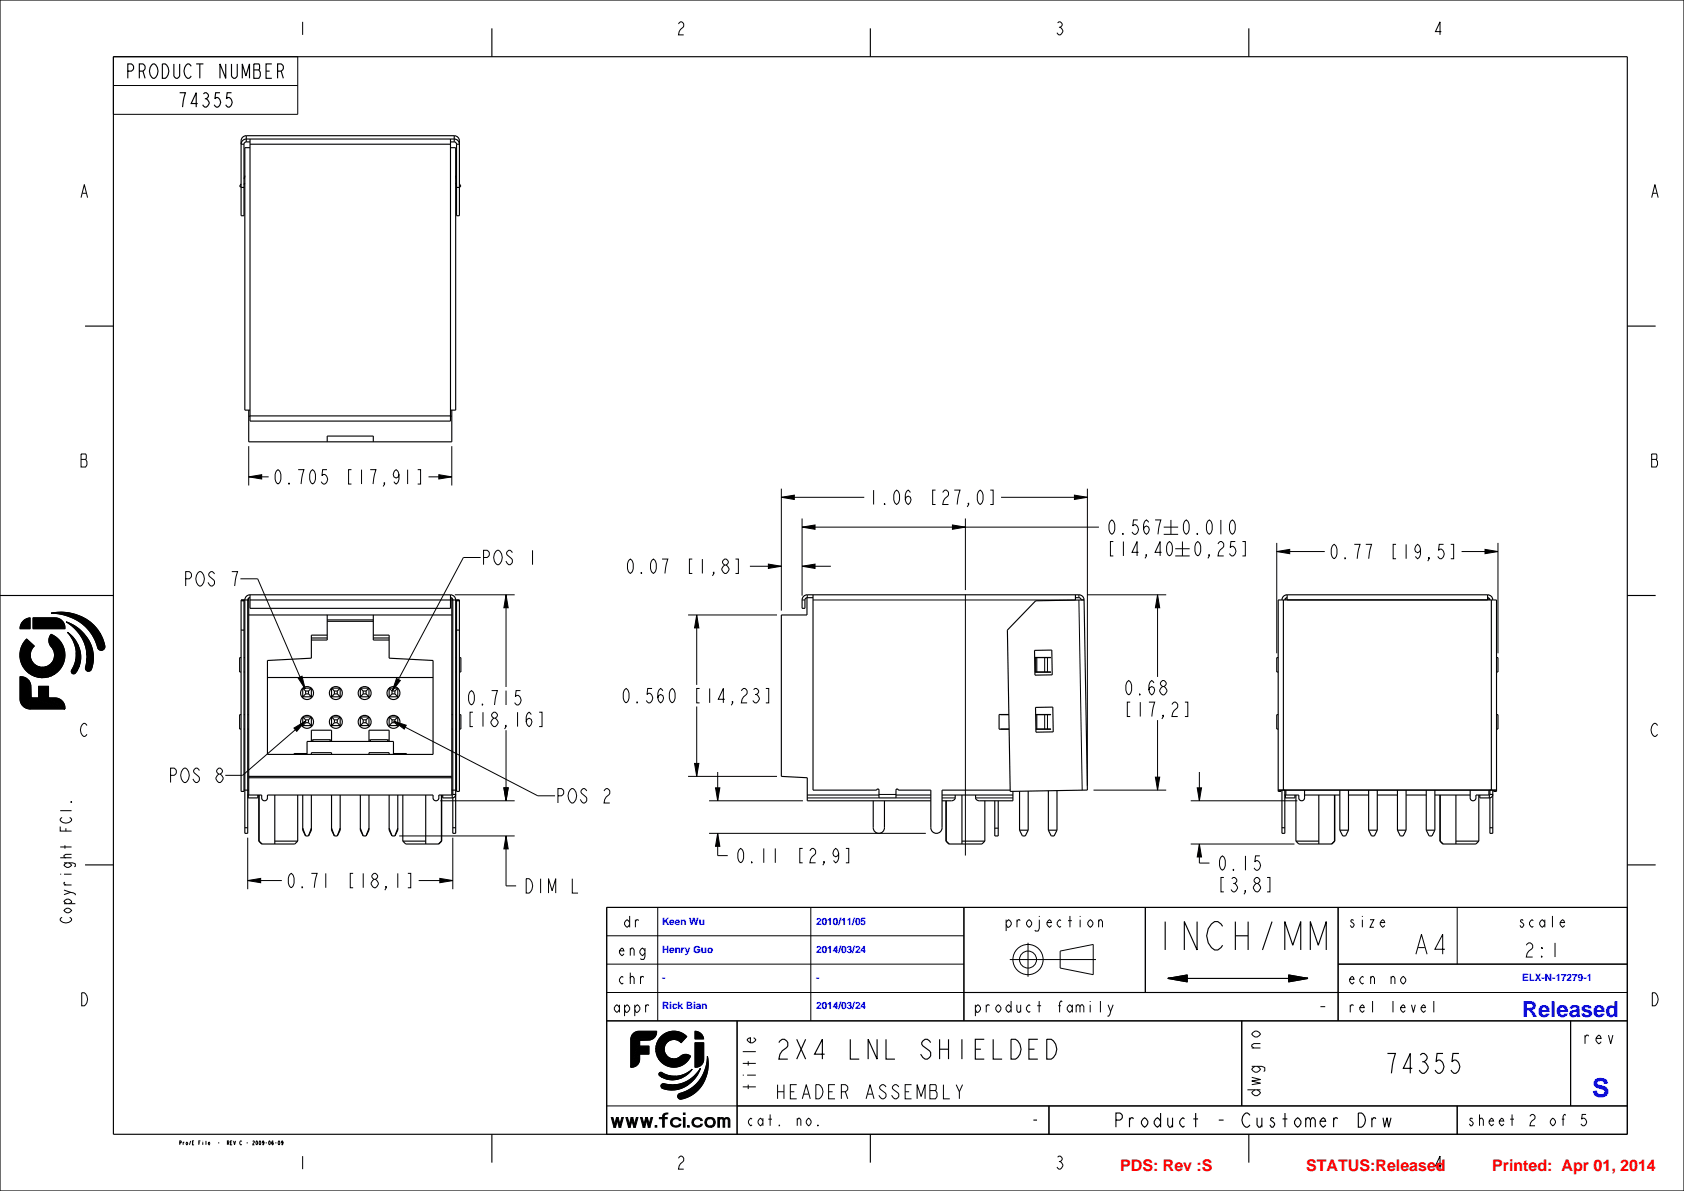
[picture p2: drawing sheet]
<svg xmlns="http://www.w3.org/2000/svg" width="297mm" height="210mm" viewBox="0 0 297 210" stroke-linecap="round" stroke-linejoin="round" font-family="sans-serif">
<defs><g id="words">
<text font-size="4.6" fill="#00f" x="280.8" y="193.4">S</text>
<text font-size="3.9" fill="#00f" x="268.5" y="179.3">Released</text>
<g font-size="2.8" fill="#f00">
<text x="197.6" y="206.5">PDS: Rev :S</text>
<text x="230.4" y="206.5">STATUS:Released</text>
<text x="263.2" y="206.5">Printed: Apr 01, 2014</text>
</g>
<g font-size="1.8" fill="#00f">
<text x="116.8" y="163.1">Keen Wu</text>
<text x="143.9" y="163.1">2010/11/05</text>
<text x="116.8" y="173">-</text>
<text x="116.8" y="168">Henry Guo</text>
<text x="143.9" y="173">-</text>
<text x="143.9" y="168">2014/03/24</text>
<text x="268.5" y="173">ELX-N-17279-1</text>
<text x="116.8" y="177.9">Rick Bian</text>
<text x="143.9" y="177.9">2014/03/24</text>
</g>
</g></defs>
<g fill="none" stroke="#000" stroke-width=".18">
<path d="M20 10h32.5v10.2h-32.5zM20 15.1h32.5M53.4 3.9v2.3M119.7 4.2l.3-.3h.2l.4 .3a.89 .89 0 0 1-.6 1l-.3 1h.9M186.5 4l.3-.1a.53 .53 0 0 1 .5 .5l-.3 .4a.69 .69 0 0 1 .4 .8 .69 .69 0 0 1-.6 .6l-.4-.4M186.8 4.8h.2M254.2 5.6h-1l.8-1.7v2.3M14.3 34.8l.6-2.3 .5 2.3M14.5 34.1h.7M291.3 34.8l.6-2.3 .5 2.3M291.5 34.1h.7M43.9 78.7v6.9"/>
<path d="M79.7 78.7v6.9M14.3 80h.8l.1 .2-.1 .8 .2 .4v.6l-.2 .3h-.8zM14.3 81h.8M43.9 84.1l2.3-.4v.8zM43.9 84.1h3.5M48.8 83l.2-.2a1.72 1.72 0 0 1 0 2.6 1.8 1.8 0 0 1-.2-2.4zM50.9 85.1l.2 .3h-.2zM52.6 82.8h1l-.5 2.6M54.9 83l.2-.2a1.72 1.72 0 0 1 0 2.6 1.8 1.8 0 0 1-.2-2.4zM57.7 82.8h-.8l-.1 1.1 .2-.2a.85 .85 0 0 1 .8 .8 .85 .85 0 0 1-.8 .9l-.3-.5M62 82.8h-.5v2.6h.5M63.8 82.8v2.6"/>
<path d="M65.3 82.8h1l-.5 2.6M67.8 85.4l-.1-.3h.1v.3l-.2 .4M70.4 83.7l-.2 .4-.3 .2-.4-.2a.99 .99 0 0 1 .4-1.3 1.72 1.72 0 0 1 0 2.6l-.4-.5M71.9 82.8v2.6M73.7 82.8h.5v2.6h-.5M75.6 84.1h4.1M77.4 83.7l2.3 .4-2.3 .4zM110.9 98.8l.3-.2a1.72 1.72 0 0 1 0 2.5 1.8 1.8 0 0 1-.3-2.3zM115 98.8l.2-.2a1.72 1.72 0 0 1 0 2.5 1.8 1.8 0 0 1-.2-2.3zM116.8 98.6h1l-.5 2.5M122.1 98.6h-.5v2.5h.5M123.9 98.6v2.5"/>
<path d="M127.6 99.8l.2-.2a.74 .74 0 0 1 .8 .8 .74 .74 0 0 1-.8 .7l-.2-.2a.66 .66 0 0 1 0-1.1zM127.8 99.6l-.4-.4a.58 .58 0 0 1 .7-.6l.3 .4-.1 .4-.2 .2M129.7 98.6h.5v2.5h-.5M132.3 99.8h5.5M135.5 99.5l2.3 .3-2.3 .4zM137.8 87.7l2.3-.4v.8zM137.8 86.2v21.5M137.8 87.7h14.6M141.5 99.8l2.2-.3v.7zM141.5 92.9l2.2-.3v.7zM141.5 92.9h52.3M141.5 91.4v13.6"/>
<path d="M141.5 99.8h5M154.1 86.4v2.6M156 88.7l.1 .3h-.1zM157.9 86.6l.2-.2a1.72 1.72 0 0 1 0 2.6 1.8 1.8 0 0 1-.2-2.4zM160.6 86.8l-.4-.4a1.72 1.72 0 0 0 0 2.6 .99 .99 0 0 0 .4-1.3l-.4-.2-.4 .2-.1 .4M165 86.4h-.5v2.6h.5M166.3 86.8l.3-.4h.3l.4 .4a.98 .98 0 0 1-.7 1.1l-.2 .4-.1 .7h1M168 92.6l2.3 .3-2.3 .4zM168.3 86.4h1l-.5 2.6M170.3 91.4v12.6M170.8 89l-.1-.3h.1v.3l-.2 .4M172.6 86.6l.3-.2a1.72 1.72 0 0 1 0 2.6 1.8 1.8 0 0 1-.3-2.4z"/>
<path d="M174.6 86.4h.6v2.6h-.6M176.6 87.7h15.2M189.5 87.3l2.3 .4-2.3 .4zM191.8 86.2v52.3M195.8 91.9l.3-.2a1.72 1.72 0 0 1 0 2.5 1.8 1.8 0 0 1-.3-2.3zM196.4 95.5h-.6v2.5h.6M198 94l.1 .2h-.1zM198.1 95.5v2.5M200.7 91.7h-.8l-.1 1 .2-.2a.85 .85 0 0 1 .8 .9 .85 .85 0 0 1-.8 .8l-.3-.4M200.8 97.4h-1.1l.8-1.9v2.5M202.2 98l-.1-.2h.1v.2l-.3 .4M202.6 92.1l-.4-.4a1.72 1.72 0 0 0 0 2.5 .99 .99 0 0 0 .4-1.3l-.4-.2-.4 .2-.1 .5"/>
<path d="M203.7 91.7h1l-.5 2.5M204.9 97.4h-1.2l.9-1.9v2.5M205.2 92.9h2.6M205.2 94.2h2.6M206 95.7l.3-.2a1.72 1.72 0 0 1 0 2.5 1.8 1.8 0 0 1-.3-2.3zM206.5 91.7v2.5M207.3 96.8h2.5M207.3 98h2.5M208.5 95.5v2.5M209 91.9l.2-.2a1.72 1.72 0 0 1 0 2.5 1.8 1.8 0 0 1-.2-2.3zM211 95.7l.3-.2a1.72 1.72 0 0 1 0 2.5 1.8 1.8 0 0 1-.3-2.3zM211.1 94l.2 .2h-.2z"/>
<path d="M213 91.9l.3-.2a1.72 1.72 0 0 1 0 2.5 1.8 1.8 0 0 1-.3-2.3zM213.3 98l-.1-.2h.1v.2l-.3 .4M214.8 95.9l.4-.4h.2l.4 .4a.98 .98 0 0 1-.6 1.1l-.3 .4-.1 .6h1M215.3 91.7v2.5M217.1 91.9l.2-.2a1.72 1.72 0 0 1 0 2.5 1.8 1.8 0 0 1-.2-2.3zM217.9 95.5h-.8l-.1 1 .2-.2a.85 .85 0 0 1 .8 .9 .85 .85 0 0 1-.8 .8l-.4-.4M219.1 95.5h.5v2.5h-.5M225.2 97.2l2.3-.3v.7zM225.2 95.7v19.5M225.2 97.2h8.4M235 96.2l.3-.2a1.72 1.72 0 0 1 0 2.5 1.8 1.8 0 0 1-.3-2.3zM237.2 98.3l.1 .2h-.1z"/>
<path d="M238.8 96h1.1l-.5 2.5M240.9 96h1l-.5 2.5M246.2 96h-.5v2.5h.5M248 96v2.5M250.5 96.8l-.1 .4-.4 .3-.4-.3a.99 .99 0 0 1 .4-1.2 1.72 1.72 0 0 1 0 2.5l-.4-.4M252.1 98.5l-.2-.2h.2v.2l-.3 .4M254.6 96h-.8l-.1 1 .3-.2a.85 .85 0 0 1 .7 .9 .85 .85 0 0 1-.7 .8l-.4-.4M255.9 96h.5v2.5h-.5M257.8 97.2h6.4M261.9 96.9l2.3 .3-2.3 .4zM264.2 95.7v19.5M291.3 80h.8l.1 .2-.1 .8 .2 .4v.6l-.2 .3h-.8z"/>
<path d="M291.3 81h.8M3.5 119.3a1.77 1.77 0 0 1 1.6 .7l.2 5a1.76 1.76 0 0 1-1.8-1.8zM3.5 119.3a1.76 1.76 0 0 1 1.9 1.8v2h1.4v-2.1h1.8v2.1a2.42 2.42 0 0 1 2.6 .8l.3 1.1h-6.2a1.76 1.76 0 0 1-1.8-1.8zM4 109.6l.8-.6 .5-.1v2h-1.8l.1-.5zM4.1 109.5l.6-.4 .6-.2v2h-1.8a1.91 1.91 0 0 1 .6-1.4zM4.7 112.7l1.3 1.2-.3 .5-.3 .8-.2 3.6a4 4 0 0 1-.5-6.1zM4.7 112.7l1.3 1.2a2.14 2.14 0 0 0-.1 3.1 2.14 2.14 0 0 0 3 .1 2.14 2.14 0 0 0 .2-3 1.66 1.66 0 0 1-.1-2.3 4 4 0 0 1 1.9 5.7 4 4 0 0 1-5.9 1.1 4 4 0 0 1-.3-5.9zM5.3 115.6v3.2M5.3 115.6l-.1 3.2zM5.4 115.9l.3 .8 .5 2.6-1-.5zM5.7 116.7l.7 .6 .4 2.1-.6-.1zM5.8 108.9h3.9a1.75 1.75 0 0 1 1.8 2h-5.7z"/>
<path d="M6.4 117.3l.5 .3 .5 1.9-.6-.1zM6.9 117.6l.6 .1 .4 1.8h-.5zM7.5 117.7l.6-.1 .4 1.7-.6 .2zM8.1 117.6l.6-.3 .4 1.9-.6 .1zM8.7 117.3l.4-.4 .5 2-.5 .3zM9 108.1a8.2 8.2 0 0 1 8.6 3.5l.3 3.1-.5-.2a8.4 8.4 0 0 0-8.4-6.4zM9 108.1a7.9 7.9 0 0 1 9.5 5.8 .65 .65 0 0 1-.5 .8 .65 .65 0 0 1-.8-.5 8.3 8.3 0 0 0-8.2-6.1zM9 111.8a4 4 0 0 1 .6 7.1v-3.1a3.7 3.7 0 0 0-.9-2.3 1.66 1.66 0 0 1 .3-1.7zM9.6 115.8v3.1l-.5-2zM11.7 109.7a7.2 7.2 0 0 1 3.7 2.8l-.1 3a7.3 7.3 0 0 0-3.6-5.8zM11.7 109.7a6.9 6.9 0 0 1 4.6 7.5l-.2 .8a.55 .55 0 0 1-.7 .3 .55 .55 0 0 1-.3-.6 7.1 7.1 0 0 0-3.4-8zM11.9 111.5a5.4 5.4 0 0 1 1.8 2.2l.2 3.9-.4 .7v-3.3a5.8 5.8 0 0 0-1.6-3.5z"/>
<path d="M11.9 111.5a5 5 0 0 1 1.2 7.3 .42 .42 0 0 1-.4-.1 .42 .42 0 0 1-.1-.5 5.5 5.5 0 0 0-.7-6.7zM13.4 116.3l.1 2-.2 .4a.42 .42 0 0 1-.6 0 .42 .42 0 0 1-.1-.5l.6-1.1zM13.5 115v3.3l-.1-2zM13.7 113.7a4.8 4.8 0 0 1 .2 3.9zM15.3 116.1l.1 2.2-.3-.2v-.3zM15.4 112.5a5.6 5.6 0 0 1 .6 5.7l-.6 .1zM17.6 111.6l.6 1.2 .3 1.1-.1 .5-.5 .3zM80.2 104.9h10.6M89.2 104.9l.4 2.3h-.7zM89.2 104.9v16.2M113.1 100.9l.1 .2h-.1zM121.4 108.4h15.6"/>
<path d="M122.9 108.4l.4 2.3h-.8zM122.9 108.4v12.4M125.9 101.1l-.1-.2h.1v.2l-.2 .4M141.5 105.8h.5M142.4 104.9v.5M143.4 105.8h46.3M170.3 104.8v46.1M184.2 116v2.5M184.7 116v2.5M190.3 104.9v.5M190.3 105.8l.6 33.5M191.2 105.8h-.5"/>
<path d="M191.7 104.9h14M204.2 104.9l.3 2.3h-.7zM204.2 104.9v14.5M5.1 120l.3 .5v2.6l6.1 1.9h-6.2zM5.4 120.5v2.6zM6.8 121h1.8v2.1l2.9 1.9-6.1-1.9h1.4zM8.6 123.1h1.1a1.77 1.77 0 0 1 1.8 1.9zM15.3 127.9l-.3-.4a1.2 1.2 0 0 0-.6 2l.4 .3h.2l.3-.3M82.9 122l.3-.2a1.72 1.72 0 0 1 0 2.5 1.8 1.8 0 0 1-.3-2.3zM83.4 125.6h-.5v2.5h.5M85.1 124.1l.1 .2h-.1zM85.2 125.6v2.5"/>
<path d="M86.7 121.8h1l-.5 2.5M86.8 126.8l.3-.2a.74 .74 0 0 1 .8 .8 .74 .74 0 0 1-.8 .7l-.3-.2a.66 .66 0 0 1 0-1.1zM87.1 126.6l-.4-.4a.58 .58 0 0 1 .6-.6l.4 .4v.2l-.4 .4M88.9 138.9h.7l-.4 2.3zM89.2 128.1l-.1-.2h.1v.2l-.2 .4M89.2 121.8v2.5M89.2 128.8v12.4M91.3 125.6v2.5M91.8 121.8h-.8l-.1 1 .3-.2a.85 .85 0 0 1 .7 .9 .85 .85 0 0 1-.7 .8l-.4-.4M93.7 126l-.4-.4a1.72 1.72 0 0 0 0 2.5 .99 .99 0 0 0 .4-1.3l-.4-.2-.4 .2-.1 .5M95.1 125.6h.5v2.5h-.5M110.2 121.6l.2-.2a1.72 1.72 0 0 1 0 2.5 1.8 1.8 0 0 1-.2-2.3z"/>
<path d="M112.3 123.7l.2 .2h-.2zM115 121.4h-.8l-.1 1.1 .3-.3a.85 .85 0 0 1 .7 .9 .85 .85 0 0 1-.7 .8l-.4-.4M116.9 121.8l-.4-.4a1.72 1.72 0 0 0 0 2.5 .99 .99 0 0 0 .4-1.2l-.4-.2-.4 .2-.1 .4M118.3 121.6l.3-.2a1.72 1.72 0 0 1 0 2.5 1.8 1.8 0 0 1-.3-2.3zM121.4 136.9h15.6M122.5 134.6h.8l-.4 2.3zM122.9 124.6v12.3M123.4 121.4h-.5v2.5h.5M125.2 121.4v2.5M126.2 138.9h.8l-.4 2.3zM126.6 136.1v5.1M127.8 123.3h-1.1l.9-1.9v2.5"/>
<path d="M129.2 123.9l-.1-.2h.1v.2l-.2 .5M130.7 121.8l.4-.4h.3l.4 .4a.98 .98 0 0 1-.7 1.1l-.2 .4-.2 .6h1.1M132.9 121.6l.3-.2a.58 .58 0 0 1 .6 .6l-.4 .5a.76 .76 0 0 1 .5 .8 .76 .76 0 0 1-.7 .6l-.4-.4M133.2 122.5h.2M135.1 121.4h.5v2.5h-.5M184.2 126v2.5M184.7 126v2.5M192.9 139.3h12.8M198.8 120.2l.3-.2a1.72 1.72 0 0 1 0 2.5 1.8 1.8 0 0 1-.3-2.3zM199.3 123.8h-.5v2.5h.5M201 122.3l.1 .2h-.1zM201.1 123.8v2.5"/>
<path d="M202.6 123.8h1l-.5 2.5M203.5 120.4l-.4-.4a1.72 1.72 0 0 0 0 2.5 .99 .99 0 0 0 .4-1.2l-.4-.3-.3 .3-.2 .4M203.8 137h.7l-.3 2.3zM204.2 127v12.3M204.8 121.3l.2-.3a.74 .74 0 0 1 .8 .8 .74 .74 0 0 1-.8 .7l-.2-.2a.66 .66 0 0 1 0-1zM205 121l-.3-.4a.58 .58 0 0 1 .6-.6l.4 .4v.2l-.4 .4M205.2 126.3l-.2-.2h.2v.2l-.3 .5M206.7 124.2l.4-.4h.2l.4 .4a.98 .98 0 0 1-.6 1.1l-.3 .4-.1 .6h1M209 123.8h.5v2.5h-.5M211.1 138.9h.8l-.4 2.3zM211.5 136.1v5.1M292.3 127.9l-.3-.4a1.2 1.2 0 0 0-.6 2l.4 .3h.2l.3-.3"/>
<path d="M10.6 145.7v.8h2M10.6 154.1h.2M10.6 151.2h2M10.6 149.3h2M10.6 142.9h2M11 144.1l-.4 .3a1.06 1.06 0 0 0 1 .7 1.06 1.06 0 0 0 1-.7l-.3-.3M11.3 157.7l1.2-.4 .5 .1 .3 .2v.2M11.3 152.1l1.8 .1 .2 .1v.4l-.2 .1M11.3 159.3h2M11.3 156.9l1.2 .4M11.3 156h1.3M11.3 154.1h1.3"/>
<path d="M11.5 155.5l-.2 .1v.2l.3 .2M11.5 149v.6M11.6 146v.5M11.8 159.3l-.5-.4a.7 .7 0 0 1 .7-.4 .7 .7 0 0 1 .6 .6l-.5 .2M11.8 152.1l-.5 .4a.74 .74 0 0 0 .7 .5 .74 .74 0 0 0 .6-.5l-.5-.4M12.5 141.4l.1-.1zM12.6 150.6h-1l-.3 .2 .2 .4h.1M43.7 155.3l2.3-.4v.7zM43.7 155.3h6M43.7 147.7v9.1M51.1 154.2l.3-.2a1.72 1.72 0 0 1 0 2.5 1.8 1.8 0 0 1-.3-2.3zM53.3 156.3l.1 .2h-.1z"/>
<path d="M54.9 154h1l-.5 2.5M57.5 154v2.5M62.3 154h-.5v2.5h.5M64.1 154v2.5M65.7 155.3l.3-.2a.74 .74 0 0 1 .7 .7 .74 .74 0 0 1-.7 .7l-.3-.2a.66 .66 0 0 1 0-1zM66 155.1l-.4-.5a.58 .58 0 0 1 .6-.6l.4 .4v.2l-.4 .5M68.1 156.5l-.1-.2h.1v.2l-.2 .5M70.2 154v2.5M70.4 147.4h20.4M71.9 154h.5v2.5h-.5M73.8 155.3h6.1M77.6 154.9l2.3 .4-2.3 .3z"/>
<path d="M77.6 141.2h13.2M79.9 147.7v9.1M89.2 147.4l.4 2.3h-.7zM89.2 147.4v8.8h1.8M92.8 154.9a.87 .87 0 0 1 1 .7 1.58 1.58 0 0 1-.5 1.9h-.5zM95.3 154.9v2.6M96.7 157.5v-2.6l.7 2.1 .6-2.1v2.6M100.9 154.9v2.6h1M125.1 141.2h16.5M125.1 146.9h38.2M126.6 146.9l.4 2.3h-.8zM126.6 146.9v4h1.8"/>
<path d="M130.4 149.8l.2-.2a1.72 1.72 0 0 1 0 2.5 1.8 1.8 0 0 1-.2-2.3zM132.5 151.9l.2 .2h-.2zM134.7 149.6v2.5M136.7 149.6v2.5M141.6 149.6h-.5v2.5h.5M142.4 140.7h12.6M142.8 150l.4-.4h.3l.3 .4a.98 .98 0 0 1-.6 1.1l-.2 .4-.2 .6h1M145.4 152.1l-.2-.2h.2v.2l-.3 .5M147.9 150.4l-.1 .5-.4 .2-.4-.2a.99 .99 0 0 1 .4-1.3 1.72 1.72 0 0 1 0 2.5l-.4-.4M149.2 149.6h.5v2.5h-.5M155 140.1h3M158 140.7h6.2"/>
<path d="M166.1 140.7h2.4M172.1 140.7h6.5M210 141.2h18.8M210 148.8h18.3M211.5 148.8l.4 2.3h-.8zM211.5 148.8v3.4h1.8M215.3 151.1l.3-.2a1.72 1.72 0 0 1 0 2.5 1.8 1.8 0 0 1-.3-2.3zM215.8 154.7h-.5v2.6h.5M217.2 154.9l.3-.2a.58 .58 0 0 1 .6 .7l-.3 .4a.76 .76 0 0 1 .5 .8 .76 .76 0 0 1-.8 .7l-.4-.5M217.5 153.2l.1 .2h-.1zM217.5 155.8h.3M219.7 157.3l-.2-.3h.2v.3l-.3 .4"/>
<path d="M219.7 150.9v2.5M221.3 156l.3-.2a.74 .74 0 0 1 .7 .7 .74 .74 0 0 1-.7 .8l-.3-.3a.66 .66 0 0 1 0-1zM221.6 155.8l-.4-.4a.58 .58 0 0 1 .6-.7l.4 .4v.3l-.4 .4M222.2 150.9h-.8l-.1 1.1 .3-.2a.85 .85 0 0 1 .7 .8 .85 .85 0 0 1-.7 .8l-.4-.4M223.5 154.7h.5v2.6h-.5M11 161.7l-.4 .3a1.06 1.06 0 0 0 1 .7 1.06 1.06 0 0 0 1-.7l-.3-.3M11.5 160.3a.72 .72 0 0 1 1.1 .2 .74 .74 0 0 1-.6 .5 .74 .74 0 0 1-.7-.5zM14.4 175a.79 .79 0 0 1 .9 .6 1.43 1.43 0 0 1-.4 1.7h-.5zM107 160h180v40h-180zM107 175h180M107 170h63M107 165h63"/>
<path d="M116 160v20M143 160v20M170 160v20M178.1 169.2h15.2M181.3 166.2v6M187 167.7l5.8-1.2v5.4l-5.8-1.2zM202 160v15M236 170h51M236 160v20M257 160v10M291.4 175a.79 .79 0 0 1 .9 .6 1.43 1.43 0 0 1-.4 1.7h-.5zM107 195h180"/>
<path d="M107 180h180M111.3 183.2l3.9-.1-.4 .2-2 .1-1.5 4.8zM111.5 182.4l.7-.5 .5-.1h3.1a1.4 1.4 0 0 1-1.4 1.6h-1.6v1.1h1.6v1.4h-1.6a1.82 1.82 0 0 1-.9 2.2l-.6 .1v-5zM111.6 182.3l.4-.3 .5-.2h3.3l-.1 .7-.5 .6-3.9 .1 .1-.5zM112.8 183.4l2-.1zM112.8 183.4v1.1h1.6v1.4h-1.6l-1.5 2.3zM112.8 185.9v.9a1.41 1.41 0 0 1-1.5 1.4zM115.7 184.9l1.5-.3-.1 .4-1.4 .4zM115.7 185.4l1.4-.4 .1 .5-1.4 .3zM115.7 184.4l1.7-.3-.2 .5-1.5 .3zM115.8 185.8l1.4-.3 .2 .5-1.5 .3zM115.8 184l2.1-.4-.5 .5-1.7 .3z"/>
<path d="M115.9 186.3l1.5-.3 .4 .3-1.7 .4zM116.1 186.7h2.6a2.99 2.99 0 0 0 1.8-.7l.7-.1 .6 .3a3.2 3.2 0 0 1-5.7 .5zM116.1 186.7l1.7-.4 .9 .4zM116.3 183.2l2.3 .1-.7 .3-2.1 .4zM116.3 183.2l2.5 .1zM116.3 183.2h2.5M116.3 189.2l.3-.1a4.4 4.4 0 0 0 5.5-.6 4 4 0 0 1-5.9 1zM116.3 189.2l.3-.1 1.6 .6-1.6 .1-.4-.2zM116.5 182.9a3.2 3.2 0 0 1 4.6-.1l-1 1.1a1.72 1.72 0 0 0-2.4-.2 1.72 1.72 0 0 0-.1 2.5 1.72 1.72 0 0 0 2.4 .1 1.33 1.33 0 0 1 1.8-.1 3.2 3.2 0 0 1-4.6 1.5 3.2 3.2 0 0 1-.7-4.8zM116.5 182.8a3.2 3.2 0 0 1 4.6 0l-1 1.1-.3-.4-.7-.2-2.8-.1zM116.6 189.8l3.3-.1 1.3-.5 .9-.7a4.3 4.3 0 0 1-1.8 1.5l-3.1 .1zM116.6 189.8h2.6z"/>
<path d="M116.6 191.3h4.6a4.3 4.3 0 0 1-4.6 .4zM116.7 191.2l.3-.1 1.4 .2h-1.8zM116.7 191.2l.2-.1a5.8 5.8 0 0 0 6.6-2.7 5.2 5.2 0 0 1-6.8 3.4l-.1-.4zM117.2 190.1l3.1-.1a3.8 3.8 0 0 1-3.1 .1zM118.8 191.3a5.8 5.8 0 0 0 4.7-2.9 5.8 5.8 0 0 1-2.3 2.9zM119.5 193.3l2.4-.2-1.8 .7-.4-.1zM122.6 181.8l.6 .2 .4 .3 .5 .9h-1.5zM122.6 183.9h1.5v2.9a1.4 1.4 0 0 1-1.5 1.4zM122.6 181.8a1.53 1.53 0 0 1 1.5 1.4h-1.5zM124.8 186.2a6.6 6.6 0 0 1-2.9 6.9l-2.4 .2 .1-.3a7 7 0 0 0 4.6-4.1 7.2 7.2 0 0 0 .6-2.7zM124.8 186.2a6.4 6.4 0 0 1-4.7 7.6 .52 .52 0 0 1-.6-.4 .52 .52 0 0 1 .4-.6 6.7 6.7 0 0 0 4.9-6.6zM130 180v20"/>
<path d="M185 195v5M219 180v15M257 195v5M277 180v15M31.7 201.5l.3-.1-.1-.2h-.2v.7M32.3 201.4v.5M32.5 201.5l-.1-.1-.1 .1M33.6 201.2l-.2 .7M33.9 201.5h.2M34.2 201.2h-.3v.7h.3M35.1 201.5h.1M35.3 201.2h-.2v.7"/>
<path d="M35.8 201.2h.1M35.8 201.4v.5M36.3 201.2v.7M36.7 201.6h.3l-.1-.2-.2 .3 .2 .2 .1-.2M38.5 201.5h.2M40.1 201.5l.3-.1-.1-.2h-.2v.7M40.3 201.5l.1 .4M40.7 201.5h.1M40.9 201.2h-.2v.7h.2M41.2 201.2l.2 .7 .1-.7M42.6 201.3l-.1-.1a.33 .33 0 0 0-.2 .3 .33 .33 0 0 0 .3 .3v-.1M43.5 201.5h.2"/>
<path d="M44.6 201.3l.1-.1 .2 .1-.3 .6h.3M45.2 201.2h.2v.2l-.1 .5-.2-.3zM45.8 201.2l.2 .2-.2 .5-.1-.3zM46.5 201.4l-.1 .2-.1-.1v-.3l.2 .1v.3l-.1 .3-.1-.2M46.9 201.5h.2M47.5 201.2h.1l.1 .2-.2 .5-.1-.3zM48.2 201.3l-.1-.1-.2 .2 .1 .3 .2 .1v-.3h-.1l-.2 .1M48.5 201.5h.2M49.1 201.2h.2v.2l-.1 .5-.1-.3zM49.9 201.4l-.1 .2-.1-.1v-.3l.2 .1v.3l-.1 .3-.1-.2M53.4 203.9v2.3M119.7 204.2l.3-.3h.2l.4 .3a.89 .89 0 0 1-.6 1l-.3 1h.9"/>
<path d="M186.5 204l.3-.1a.53 .53 0 0 1 .5 .5l-.3 .4a.69 .69 0 0 1 .4 .8 .69 .69 0 0 1-.6 .6l-.4-.4M186.8 204.8h.2M254.2 205.6h-1l.8-1.7v2.3"/>
<circle cx="181.3" cy="169.2" r="2.67"/>
<circle cx="181.3" cy="169.2" r="1.5"/>
<circle cx="32.9" cy="201.6" r=".18"/>
</g>
<g fill="none" stroke="#000" stroke-width=".2">
<path d="M0 0h297v210h-297zM20 10h267v190h-267zM86.8 5v5M153.5 5v5M220.2 5v5M42.5 32.4l-.2 .5 .2 .1M42.5 33h.5M43 25.4h-.5a.91 .91 0 0 1 .9-.9h36.7a.91 .91 0 0 1 .9 .9h-.5M43.1 31.5h-.1M43.1 31.5h.1M43.2 31l-.1 .5M43.2 32.3l-.2 .2"/>
<path d="M43.4 23.9a.91 .91 0 0 0-.9 .9v13.2h.5v-12.6M43.4 25l-.3 .2-.1 .2M43.4 23.9v1.1M43.4 25h.7M43.4 23.9h36.7M44.1 26h-.9v46.3h.9M44.1 24.5v49.7h35.4v-49.7M44.1 25.4h35.4M79.5 26h.9v46.3h-.9M79.5 25h.6M80.1 23.9a.91 .91 0 0 1 .9 .9v13.2h-.5v-12.6M80.1 25l.2 .1 .2 .3"/>
<path d="M80.1 23.9v1.1M80.4 31l.1 .5M80.4 32.3l.1 .2M80.5 31.5h-.1M80.5 31.5h.1M80.5 33h.5M81 32.4l.3 .5-.3 .1M15 57.5h5M287 57.5h5M43.9 72.3v5.6h35.8v-5.6M43.9 73.4h.2M44.1 73.3h35.4"/>
<path d="M57.7 77.9v-1h8.1v1M79.5 73.4h.2M0 105h20M42.5 116h-.2v2.5h.2M42.5 105.8v33.7h.5v-33.7M42.5 111.1h.5M42.5 105.9h.5M42.5 105.8h.5M43 118.5h.2M43 116h.2M43.2 105.8h-.2M43.2 105.8h-.7"/>
<path d="M43.9 105.5l-.2 .3v41.1h-.5v-41.1M43.9 108.4h35.8M43.9 105.8h-.7M44.1 104.9a.91 .91 0 0 0-.9 .9M44.1 105.4h-.2v34.8M44.1 104.9v2.4h35.4v-2.4M44.1 105.8h35.4M44.1 104.9h35.4M47.2 119.5h29.2M54.9 112.5h2.8M57.7 112h-2.8v4.1l-7.7 .4v16.5h29.2v-16.5l-7.8-.4v-4.1h-2.8M57.7 108.4v4.5h-2.8"/>
<path d="M57.7 109.5h8.1M57.7 109.3h8.1M65.8 108.4v4.5h2.8M65.8 112.5h2.8M79.5 104.9a.91 .91 0 0 1 .9 .9M79.5 105.4h.2v34.8M79.7 105.8h.7M79.7 105.5l.2 .3v34.3M80.4 105.8v41.1h-.5v-6.2M80.4 118.5h.1M80.4 116h.1M80.4 105.8h.6"/>
<path d="M80.4 105.8h.1M80.5 105.8v33.7h.5v-33.7M80.5 111.1h.5M80.5 105.9h.5M80.5 105.8h.5M81 116h.3v2.5h-.3M142.3 105.4v3h-4.5v28.5l4.6 .2v4.1h21.8M142.3 105.4h1.1M142.3 105.4l-.3 .2v.2v1.5h-.5v-1.5a.91 .91 0 0 1 .9-.9h47.9a.91 .91 0 0 1 .9 .9M143.4 104.9v34.4h11.2l.2-.2 .2 .2v1.4h3v-1.4l.2-.2 .2 .2h5.8v6.6a.99 .99 0 0 0 1 1 .99 .99 0 0 0 .9-1v-6.6h12.1M182.5 114.7l3-.1 .1 4.4h-3.1zM182.5 115.9h2.8l-2.7 .1v2.5h2.7h-2.8"/>
<path d="M182.7 105.9l8.5-.1 .6 33.5-13.6 .2-.5-28.4zM182.8 116v2.5M189.7 105.4h.8l.2 .4M189.7 104.9v.9M190.7 105.8h.1M225.4 116h-.2v2.5h.2M226.3 105.8h-.9v33.7h.5v-.2M226.3 105.8h36.7M226.3 105.8v33.5M226.8 105.5v.3M227 104.9a.91 .91 0 0 0-.9 .9M227 105.4h-.2l-.2 .4"/>
<path d="M227 104.9h35.4M227 104.9v.9M262.4 104.9a.91 .91 0 0 1 .9 .9M262.4 105.4h.2l.2 .4M262.4 104.9v.9M262.6 105.5v.3M263 105.8h.9v33.7h-.5v-.2M263 105.8v33.5M263.9 116h.3v2.5h-.3M287 105h5M42.5 126h-.2v2.5h.2M43 128.5h.2"/>
<path d="M43 126h.2M43.9 139.3h-.9M43.9 137.1h35.8M43.9 136.9h35.8M53.4 126.4a1.14 1.14 0 0 0-.1 1.7 1.14 1.14 0 0 0 1.7 0 1.14 1.14 0 0 0-.1-1.7M53.4 121.3a1.14 1.14 0 0 0-.1 1.7 1.14 1.14 0 0 0 1.7 0 1.14 1.14 0 0 0-.1-1.7M53.4 121.3v1.7M53.4 126.4v1.7M53.4 126.4l.5 .5M53.4 121.3l.5 .5M53.4 126.4h1.5M53.4 121.3h1.5"/>
<path d="M53.4 126.4a1.14 1.14 0 0 1 1.5 0M53.4 121.3a1.14 1.14 0 0 1 1.5 0M53.9 121.8v.6M53.9 126.9v.5M53.9 122.4l-.5 .5h1.5l-.5-.5M53.9 127.4l-.5 .5h1.5l-.5-.5M53.9 127.4h.5M53.9 126.9h.5M53.9 122.4h.5M53.9 121.8h.5M54.2 132.9h-2.3v.1M54.2 133v-2.3h15.2v2.3"/>
<path d="M54.4 121.8v.6M54.4 126.9v.5M54.9 121.3l-.5 .5M54.9 121.3v1.7M54.9 126.4v1.7M54.9 130.7v-1.9h3.6v1.9M54.9 133v-.3h3.6v.3M54.9 126.4l-.5 .5M54.9 130.5h.3M55.2 130.7v-.3h3v.3M58.2 130.5h.3M58.5 126.4a1.14 1.14 0 0 0-.1 1.7 1.14 1.14 0 0 0 1.7 0 1.14 1.14 0 0 0-.1-1.7"/>
<path d="M58.5 121.3a1.14 1.14 0 0 0-.1 1.7 1.14 1.14 0 0 0 1.7 0 1.14 1.14 0 0 0-.1-1.7M58.5 121.3v1.7M58.5 126.4v1.7M58.5 126.4l.5 .5M58.5 126.4h1.5M58.5 121.3l.5 .5M58.5 121.3h1.5M58.5 126.4a1.14 1.14 0 0 1 1.5 0M58.5 121.3a1.14 1.14 0 0 1 1.5 0M59 122.4l-.5 .5h1.5l-.5-.5M59 121.8v.6M59 126.9v.5"/>
<path d="M59 127.4l-.5 .5h1.5l-.5-.5M59 127.4h.5M59 126.9h.5M59 122.4h.5M59 121.8h.5M59.5 121.8v.6M59.5 126.9v.5M60 121.3l-.5 .5M60 121.3v1.7M60 126.4v1.7M60 126.4l-.5 .5M63.6 126.4a1.14 1.14 0 0 0-.1 1.7 1.14 1.14 0 0 0 1.6 0 1.14 1.14 0 0 0 0-1.7"/>
<path d="M63.6 121.3a1.14 1.14 0 0 0-.1 1.7 1.14 1.14 0 0 0 1.6 0 1.14 1.14 0 0 0 0-1.7M63.6 121.3v1.7M63.6 126.4v1.7M63.6 126.4h1.5M63.6 126.4l.5 .5M63.6 121.3h1.5M63.6 121.3l.5 .5M63.6 126.4a1.14 1.14 0 0 1 1.5 0M63.6 121.3a1.14 1.14 0 0 1 1.5 0M64.1 122.4l-.5 .5h1.5l-.5-.5M64.1 127.4l-.5 .5h1.5l-.5-.5M64.1 127.4h.5"/>
<path d="M64.1 126.9h.5M64.1 121.8v.6M64.1 126.9v.5M64.1 122.4h.5M64.1 121.8h.5M64.6 121.8v.6M64.6 126.9v.5M65.1 133v-.3h3.5v.3M65.1 130.5h.2M65.1 130.7v-1.9h3.5v1.9M65.1 121.3l-.5 .5M65.1 126.4l-.5 .5"/>
<path d="M65.1 121.3v1.7M65.1 126.4v1.7M65.3 130.7v-.3h3.1v.3M68.4 130.5h.2M68.6 126.4a1.14 1.14 0 0 0 0 1.7 1.14 1.14 0 0 0 1.6 0 1.14 1.14 0 0 0 0-1.7M68.6 121.3a1.14 1.14 0 0 0 0 1.7 1.14 1.14 0 0 0 1.6 0 1.14 1.14 0 0 0 0-1.7M68.6 126.4h1.6M68.6 121.3h1.6M68.6 126.4l.5 .5M68.6 121.3v1.7M68.6 126.4v1.7M68.6 121.3l.5 .5"/>
<path d="M68.6 126.4a1.14 1.14 0 0 1 1.5 0M68.6 121.3a1.14 1.14 0 0 1 1.5 0M69.1 127.4l-.5 .5h1.6l-.6-.5M69.1 127.4h.5M69.1 126.9h.5M69.1 122.4l-.5 .5h1.6l-.6-.5M69.1 122.4h.5M69.1 121.8h.5M69.1 121.8v.6M69.1 126.9v.5M69.4 132.9h2.3v.1M69.6 121.8v.6"/>
<path d="M69.6 126.9v.5M70.2 121.3l-.6 .5M70.2 126.4l-.6 .5M70.2 121.3v1.7M70.2 126.4v1.7M79.7 139.3h.8M80.4 128.5h.1M80.4 126h.1M81 126h.3v2.5h-.3M178.6 139.5v1.7h-6l-.5-.3v-.7M179.8 139.5v6.9M181.3 139.5v6.9"/>
<path d="M182.6 124.7h3.1l.1 4.3-3.1 .1zM182.7 126h2.6h-2.6M182.7 128.5h2.6M182.8 126v2.5M184.9 126h.1M184.9 128.5v.1M184.9 139.4v7M185.3 128.5v.1M186.4 139.4v7M225.4 139.3h.5zM225.4 126h-.2v2.5h.2M226.1 139.3v7.6h.5v-7.6"/>
<path d="M226.3 139.3h-.4M226.8 139.3v.9M230.1 139.3v1.4a.51 .51 0 0 1-.5 .5 .51 .51 0 0 1-.5-.5v-.5h-2.4M236.3 139.3v7.1M237.8 139.3v7.1M241.4 139.3v7.1M242.9 139.3v7.1M246.5 139.3v7.1M248 139.3v7.1M251.5 139.3v7.1M253.1 139.3v7.1M259.3 139.3v1.4a.51 .51 0 0 0 .5 .5 .51 .51 0 0 0 .5-.5v-.5h2.4"/>
<path d="M262.6 139.3v.9M262.8 139.3v.8M263 139.3h.4M263 139.3h-36.7M263.3 139.3v7.6h-.5v-6.2M263.4 139.3h.5zM263.9 126h.3v2.5h-.3M15 152.5h5M43.2 145.9h.5M43.7 140.7h.1M43.7 140.1l.1 .1M43.8 140.2h2.4v.5a.51 .51 0 0 0 .5 .5 .51 .51 0 0 0 .5-.5v-.5h29.2v.5a.51 .51 0 0 0 .5 .5 .51 .51 0 0 0 .5-.5v-.5h2.4"/>
<path d="M43.8 140.2v.5M45.5 140.2v.5h-1.7M45.6 148.3l.6 .5h5.8l.5-.5M45.6 148.3h.1M45.6 140.2v8.1M45.7 148.3l.5 .5M45.7 140.2v8.1M48.5 148.3h4M48.5 140.2v8.6M52.5 140.2v8.1M53.4 146.4h.1M53.4 146.4l.5 1"/>
<path d="M53.4 146l.5 1.4M53.4 140.2v6.2M53.9 147.4h.5M54.8 146.4h.1M54.9 140.2v6.2M54.9 146l-.5 1.4M54.9 146.4l-.5 1M58.5 146.4h.1M58.5 146.4l.5 1M58.5 146l.5 1.4M58.5 140.2v6.2M59 147.4h.5"/>
<path d="M59.9 146.4h.1M60 140.2v6.2M60 146l-.5 1.4M60 146.4l-.5 1M63.6 146.4h.1M63.6 146.4l.5 1M63.6 146l.5 1.4M63.6 140.2v6.2M64.1 147.4h.5M64.9 146.4h.2M65.1 140.2v6.2M65.1 146l-.5 1.4"/>
<path d="M65.1 146.4l-.5 1M68.6 146.4h.2M68.6 146.4l.5 1M68.6 146l.5 1.4M68.6 140.2v6.2M69.1 147.4h.5M70 146.4h.2M70.2 140.2v6.2M70.2 146l-.6 1.4M70.2 146.4l-.6 1M71 148.3l.6 .5h5.8l.5-.5M71 148.3h4.1"/>
<path d="M71 140.2v8.1M75.1 140.2v8.6M77.8 148.3l-.5 .5M77.8 148.3h.1M77.8 140.2v8.1M77.9 140.2v8.1M78.1 140.2v.5h1.7M79.8 140.2v.5M79.9 140.1h.5a.61 .61 0 0 1-.6 .6M79.9 140.1l-.1 .1M79.9 145.9h.5M142.4 140.2h12.6"/>
<path d="M154 141.2v4.7a.99 .99 0 0 0 1 1 .99 .99 0 0 0 1-1v-4.7M158 140.2h6.2M166.1 140.2h12.5M166.8 148.3l.5 .5h5.9l.5-.5M166.8 148.3h.1M166.8 141.2v7.1M166.9 148.3l.5 .5M166.9 141.2v7.1M168.5 140.2l-.1 .6-.3 .3-2 .1M169.7 148.3h4M169.7 140.2v8.6M173.7 141.2v7.1"/>
<path d="M175.4 141.2v6.2h.7v-6.2M175.4 146h.7M179.8 146.4l.5 1h.5l.5-1M179.8 146.4h1.5M184.9 146.4l.5 1h.5l.5-1M184.9 146.4h1.5M226.1 145.9h.5M226.6 140.7h.1M226.6 140.1l.1 .1M226.7 140.2v.5M228.4 140.2v.5h-1.7M228.6 148.3l.5 .5h5.8l.5-.5"/>
<path d="M228.6 148.3h4M228.6 140.2v8.1M230.1 140.2h6.2M232.6 140.2v8.6M235.4 148.3l-.6 .5M235.4 148.3h.1M235.4 140.2v8.1M236.3 146.4l.5 1h.5l.5-1M236.3 146.4h1.5M237.8 140.2h3.6M241.4 146.4l.5 1h.5l.5-1M241.4 146.4h1.5"/>
<path d="M242.9 140.2h3.6M246.5 146.4l.5 1h.5l.5-1M246.5 146.4h1.5M248 140.2h3.5M251.5 146.4l.5 1h.6l.5-1M251.5 146.4h1.6M253.1 140.2h6.2M254 148.3l.5 .5h5.8l.5-.5M254 148.3h.1M254 140.2v8.1M254 148.3l.5 .5M256.8 148.3h4"/>
<path d="M256.8 140.2v8.6M260.8 140.2v8.1M261 140.2v.5h1.7M262.7 140.2v.5M262.8 140.1h.5a.61 .61 0 0 1-.6 .6M262.8 140.1l-.1 .1M262.8 145.9h.5M287 152.5h5M170 175h66M170 160v20M202 160v15M206 172.5l3.4-.6v.6z"/>
<path d="M206 172.5h3.4v.6zM206 172.5l3.4-.6v1.2zM206 172.5h24.7M227.3 171.9l3.4 .6h-3.4zM227.3 172.5h3.4l-3.4 .6zM227.3 171.9l3.4 .6-3.4 .6zM236 170h51M236 160v20M287 160h-180v40M107 180h180M130 195h157M130 180v20"/>
<path d="M185 195v5M219 180v15M257 195v5M277 180v15M86.8 200v5M153.5 200v5M220.2 200v5"/>
</g>
<g fill="#000">
<path d="M43.9 84.1l2.3-.4v.8zM77.4 83.7l2.3 .4-2.3 .4zM135.5 99.5l2.3 .3-2.3 .4zM137.8 87.7l2.3-.4v.8zM141.5 99.8l2.2-.3v.7zM141.5 92.9l2.2-.3v.7zM168 92.6l2.3 .3-2.3 .4zM189.5 87.3l2.3 .4-2.3 .4zM225.2 97.2l2.3-.3v.7zM261.9 96.9l2.3 .3-2.3 .4zM4.7 112.7l1.3 1.2-.3 .5-.3 .8-.2 3.6a4 4 0 0 1-.5-6.1zM4.1 109.5l.6-.4 .6-.2v2h-1.8a1.91 1.91 0 0 1 .6-1.4z"/>
<path d="M5.4 115.9l.3 .8 .5 2.6-1-.5zM5.7 116.7l.7 .6 .4 2.1-.6-.1zM6.4 117.3l.5 .3 .5 1.9-.6-.1zM6.9 117.6l.6 .1 .4 1.8h-.5zM7.5 117.7l.6-.1 .4 1.7-.6 .2zM8.1 117.6l.6-.3 .4 1.9-.6 .1zM9 111.8a4 4 0 0 1 .6 7.1v-3.1a3.7 3.7 0 0 0-.9-2.3 1.66 1.66 0 0 1 .3-1.7zM8.7 117.3l.4-.4 .5 2-.5 .3zM9 108.1a8.2 8.2 0 0 1 8.6 3.5l.3 3.1-.5-.2a8.4 8.4 0 0 0-8.4-6.4zM9.6 115.8v3.1l-.5-2zM5.8 108.9h3.9a1.75 1.75 0 0 1 1.8 2h-5.7zM11.7 109.7a7.2 7.2 0 0 1 3.7 2.8l-.1 3a7.3 7.3 0 0 0-3.6-5.8z"/>
<path d="M11.9 111.5a5.4 5.4 0 0 1 1.8 2.2l.2 3.9-.4 .7v-3.3a5.8 5.8 0 0 0-1.6-3.5zM13.4 116.3l.1 2-.2 .4a.42 .42 0 0 1-.6 0 .42 .42 0 0 1-.1-.5l.6-1.1zM13.5 115v3.3l-.1-2zM13.7 113.7a4.8 4.8 0 0 1 .2 3.9zM15.3 116.1l.1 2.2-.3-.2v-.3zM15.4 112.5a5.6 5.6 0 0 1 .6 5.7l-.6 .1zM17.6 111.6l.6 1.2 .3 1.1-.1 .5-.5 .3zM89.2 104.9l.4 2.3h-.7zM122.9 108.4l.4 2.3h-.8zM204.2 104.9l.3 2.3h-.7zM3.5 119.3a1.77 1.77 0 0 1 1.6 .7l.2 5a1.76 1.76 0 0 1-1.8-1.8zM5.1 120l.3 .5v2.6l6.1 1.9h-6.2z"/>
<path d="M5.4 120.5v2.6zM6.8 121h1.8v2.1l2.9 1.9-6.1-1.9h1.4zM8.6 123.1h1.1a1.77 1.77 0 0 1 1.8 1.9zM122.5 134.6h.8l-.4 2.3zM203.8 137h.7l-.3 2.3zM43.7 155.3l2.3-.4v.7zM77.6 154.9l2.3 .4-2.3 .3zM89.2 147.4l.4 2.3h-.7zM88.9 138.9h.7l-.4 2.3zM126.2 138.9h.8l-.4 2.3zM126.6 146.9l.4 2.3h-.8zM211.5 148.8l.4 2.3h-.8z"/>
<path d="M211.1 138.9h.8l-.4 2.3zM206 172.5l3.4-.6v.6zM206 172.5h3.4v.6zM227.3 171.9l3.4 .6h-3.4zM227.3 172.5h3.4l-3.4 .6zM112.8 185.9v.9a1.41 1.41 0 0 1-1.5 1.4zM111.6 182.3l.4-.3 .5-.2h3.3l-.1 .7-.5 .6-3.9 .1 .1-.5zM112.8 183.4v1.1h1.6v1.4h-1.6l-1.5 2.3zM112.8 183.4l2-.1zM111.3 183.2l3.9-.1-.4 .2-2 .1-1.5 4.8zM116.3 189.2l.3-.1 1.6 .6-1.6 .1-.4-.2zM116.7 191.2l.3-.1 1.4 .2h-1.8z"/>
<path d="M115.7 184.9l1.5-.3-.1 .4-1.4 .4zM115.7 185.4l1.4-.4 .1 .5-1.4 .3zM115.7 184.4l1.7-.3-.2 .5-1.5 .3zM115.8 185.8l1.4-.3 .2 .5-1.5 .3zM115.8 184l2.1-.4-.5 .5-1.7 .3zM115.9 186.3l1.5-.3 .4 .3-1.7 .4zM116.3 183.2l2.3 .1-.7 .3-2.1 .4zM116.1 186.7l1.7-.4 .9 .4zM116.6 191.3h4.6a4.3 4.3 0 0 1-4.6 .4zM116.6 189.8h2.6zM116.5 182.8a3.2 3.2 0 0 1 4.6 0l-1 1.1-.3-.4-.7-.2-2.8-.1zM117.2 190.1l3.1-.1a3.8 3.8 0 0 1-3.1 .1z"/>
<path d="M116.1 186.7h2.6a2.99 2.99 0 0 0 1.8-.7l.7-.1 .6 .3a3.2 3.2 0 0 1-5.7 .5zM119.5 193.3l2.4-.2-1.8 .7-.4-.1zM116.6 189.8l3.3-.1 1.3-.5 .9-.7a4.3 4.3 0 0 1-1.8 1.5l-3.1 .1zM122.6 183.9h1.5v2.9a1.4 1.4 0 0 1-1.5 1.4zM118.8 191.3a5.8 5.8 0 0 0 4.7-2.9 5.8 5.8 0 0 1-2.3 2.9zM122.6 181.8l.6 .2 .4 .3 .5 .9h-1.5zM124.8 186.2a6.6 6.6 0 0 1-2.9 6.9l-2.4 .2 .1-.3a7 7 0 0 0 4.6-4.1 7.2 7.2 0 0 0 .6-2.7z"/>
</g>
<!-- layer: ALL_DETAILS -->
<g fill="none" stroke="#000" stroke-width=".18">
<path d="M109.3 177.7l-.5-.5-.5 .5v.3l.5 .5 .5-.5M109.3 167.7h.7l-.1-.4-.2-.1-.4 .5v.3l.4 .5 .3-.3M109.3 177.2v1.3M109.9 172.3l-.2-.1-.4 .5v.3l.2 .3 .2 .2 .2-.2M110.1 177.7l.5-.5 .5 .5a.69 .69 0 0 1-.7 .8l-.3-.5M110.1 177.2v2M111.1 162.7l-.5-.5-.5 .5v.3l.5 .5 .5-.5M111.1 161.5v2M111.2 172.5v-.2l.4-.1 .2 .3v1M111.2 167.5l.2-.3h.2l.2 .3v1M111.2 167.2v1.3M111.2 171.5v2"/>
<path d="M111.9 177.7l.5-.5 .5 .5a.69 .69 0 0 1-.7 .8l-.3-.5M111.9 177.2v2M112.1 162.2v1.3M112.6 162.3l-.1-.1h-.2l-.2 .3M113 172.2v1.3M113.5 172.3l-.1-.1h-.2l-.2 .3M113.8 167.7l-.5-.5-.4 .5v.3l.4 .5 .5-.5M113.8 167.2v1.5l-.2 .3-.1 .2h-.4l-.1-.2M113.9 177.2v1.3M114.4 177.3l-.1-.1h-.2l-.2 .3M117.9 176.5h.7l.1 .2-.1 .6 .3 .4v.5l-.3 .3h-.7zM117.9 171.5h.7l.1 .2-.1 .6 .3 .4v.5l-.3 .3h-.7z"/>
<path d="M117.9 166.5h.7l.1 .2-.1 .6 .3 .4v.5l-.3 .3h-.7zM117.9 177.3h.7M117.9 172.3h.7M117.9 167.3h.7M117.9 161.5h1.1M118.4 161.5v2M120 178.3l.1 .2h-.1zM120 173.3l.1 .2h-.1zM120 168.3l.1 .2h-.1zM120 163.3l.1 .2h-.1zM121.3 176.5h.7l.1 .2-.1 .6 .2 .4v.5l-.2 .3h-.7zM121.3 171.5h.7l.1 .2-.1 .6 .2 .4v.5l-.2 .3h-.7z"/>
<path d="M121.3 166.5h.7l.1 .2-.1 .6 .2 .4v.5l-.2 .3h-.7zM121.3 177.3h.7M121.3 172.3h.7M121.3 167.3h.7M121.4 161.5a1 1 0 0 1 .9 .6 1 1 0 0 1-.2 1.1l-.3 .3h-.4zM123.1 177.5h.5l.4-.3v-.4l-.4-.3h-.5v2M123.1 172.5h.5l.4-.3v-.4l-.4-.3h-.5v2M123.1 167.5h.5l.4-.3v-.4l-.4-.3h-.5v2M123.5 161.5v2M123.6 177.5l.4 1M123.6 172.5l.4 1M123.6 167.5l.4 1"/>
<path d="M124.7 163.5l.5-2 .6 2M124.8 176.5v1.7l.3 .3h.2l.3-.3v-1.7M124.8 171.5v1.7l.3 .3h.2l.3-.3v-1.7M124.8 166.5v1.7l.3 .3h.2l.3-.3v-1.7M124.9 162.8h.6M126.4 176.5h.7l.1 .2-.1 .6 .3 .4v.5l-.3 .3h-.7zM126.4 171.5h.7l.1 .2-.1 .6 .3 .4v.5l-.3 .3h-.7zM126.4 166.5h.7l.1 .2-.1 .6 .3 .4v.5l-.3 .3h-.7zM126.4 163.5v-2l.5 1.7 .6-1.7v2M126.4 177.3h.7M126.4 172.3h.7M126.4 167.3h.7"/>
<path d="M128.1 178.5l.5-2 .6 2M128.1 173.5l.5-2 .6 2M128.1 168.5l.5-2 .6 2M128.3 161.7l.2-.2a1.04 1.04 0 0 1 .8 1 1.04 1.04 0 0 1-.8 1l-.2-.2a1.25 1.25 0 0 1 0-1.6zM128.3 177.8h.6M128.3 172.8h.6M128.3 167.8h.6M129.9 166.5v2M129.9 171.5v2M129.9 176.5v2M130.3 177.2l.4 1.3M130.3 172.2l.4 1.3"/>
<path d="M130.3 167.2l.4 1.3M130.7 161.5v2l-.8-2v2M130.7 176.5l-.8 1.2M130.7 171.5l-.8 1.2M130.7 166.5l-.8 1.2M131.6 161.5a1 1 0 0 1 .9 .6 1 1 0 0 1-.2 1.1l-.3 .3h-.4zM131.6 177.5h.5M131.6 172.5h.5M131.6 167.5h.5M132.4 176.5h-.8v2h.8M132.4 171.5h-.8v2h.8M132.4 166.5h-.8v2h.8"/>
<path d="M133.3 177.5h.5l.3-.3v-.4l-.3-.3h-.5v2M133.3 172.5h.5l.3-.3v-.4l-.3-.3h-.5v2M133.3 167.5h.5l.3-.3v-.4l-.3-.3h-.5v2M133.8 177.5l.3 1M133.8 172.5l.3 1M133.8 167.5l.3 1M145 176.5h.9l-.5 2M145 171.5h.9l-.5 2M145 166.8l.3-.3h.2l.4 .3a.77 .77 0 0 1-.6 .9l-.3 .8h.9M145 161.8l.3-.3h.2l.4 .3a.77 .77 0 0 1-.6 .9l-.3 .8h.9M147.4 176.5l-.6 2M147.4 171.5l-.6 2"/>
<path d="M147.4 166.5l-.6 2M147.4 161.5l-.6 2M148.4 166.8l.3-.3h.2l.3 .3a.77 .77 0 0 1-.5 .9l-.3 .8h.8M148.4 161.8l.3-.3h.2l.3 .3a.77 .77 0 0 1-.5 .9l-.3 .8h.8M149.1 176.8l-.3-.3a1.3 1.3 0 0 0 0 2 .65 .65 0 0 0 .4-.6 .65 .65 0 0 0-.4-.6l-.3 .2-.1 .3M149.1 171.8l-.3-.3a1.3 1.3 0 0 0 0 2 .65 .65 0 0 0 .4-.6 .65 .65 0 0 0-.4-.6l-.3 .2-.1 .3M150.8 176.5l-.6 2M150.8 171.5l-.6 2M151.1 168h-1l.7-1.5v2M151.1 163h-1l.7-1.5v2M152.5 166.5l-.6 2M152.5 161.5l-.6 2"/>
<path d="M152.6 177.2l-.1 .3-.3 .2-.3-.2a.76 .76 0 0 1 .3-1 1.3 1.3 0 0 1 0 2l-.3-.3M152.6 172.2l-.1 .3-.3 .2-.3-.2a.76 .76 0 0 1 .3-1 1.3 1.3 0 0 1 0 2l-.3-.3M153.6 177.5l.2-.2a.55 .55 0 0 1 .7 .7 .55 .55 0 0 1-.9 .3 .51 .51 0 0 1 0-.8zM153.6 172.5l.2-.2a.55 .55 0 0 1 .7 .7 .55 .55 0 0 1-.9 .3 .51 .51 0 0 1 0-.8zM153.8 177.3l-.3-.3a.47 .47 0 0 1 .5-.5l.3 .3v.2l-.3 .3M153.8 172.3l-.3-.3a.47 .47 0 0 1 .5-.5l.3 .3-.1 .4-.2 .1M154.3 167.2l-.1 .3-.3 .2-.3-.2a.76 .76 0 0 1 .3-1 1.3 1.3 0 0 1 0 2l-.3-.3M154.3 162.2l-.1 .3-.3 .2-.3-.2a.76 .76 0 0 1 .3-1 1.3 1.3 0 0 1 0 2l-.3-.3M155.3 167.5l.2-.2a.55 .55 0 0 1 .7 .7 .55 .55 0 0 1-.9 .3 .51 .51 0 0 1 0-.8zM155.3 162.5l.2-.2a.55 .55 0 0 1 .7 .7 .55 .55 0 0 1-.9 .3 .51 .51 0 0 1 0-.8zM155.5 167.3l-.3-.3a.47 .47 0 0 1 .5-.5l.3 .3-.1 .4-.2 .1M155.5 162.3l-.3-.3a.47 .47 0 0 1 .5-.5l.3 .3-.1 .4-.2 .1"/>
<path d="M172 177.7l.5-.5 .4 .5a.69 .69 0 0 1-.7 .8l-.2-.5M172 177.2v2M173.9 177.2v1.3M174.5 177.3l-.1-.1h-.2l-.3 .3M175.9 177.3l.2-.1 .4 .5v.3l-.4 .5-.5-.5v-.3zM177.4 162.7l.5-.5 .4 .5a.69 .69 0 0 1-.6 .8l-.3-.5M177.4 162.2v2M178.3 177.7l-.4-.5-.5 .5v.3l.5 .5 .4-.5M178.3 176.5v2M179.3 177.2v1l.3 .3h.2l.2-.3M179.4 162.2v1.3M179.9 162.3l-.1-.1h-.2l-.2 .3"/>
<path d="M180 177.2v1.3M181.3 162.3l.2-.1 .5 .5v.3l-.5 .5-.5-.5v-.3zM181.7 177.3l-.2-.1-.5 .5v.3l.3 .3 .2 .2 .2-.2M182.9 177.3h.7M183.3 176.5v2M183.3 162.2v1.5l-.1 .3-.1 .2h-.5l-.1-.2M183.3 161.5v.2M184.7 162.7h.7l-.1-.4-.2-.1-.4 .5v.3l.4 .5 .3-.3M186.6 177.3h.5M187.1 162.3l-.2-.1-.4 .5v.3l.2 .3 .2 .2 .2-.2M187.3 176.7l-.2-.2-.2 .3v1.7M188.4 162.3h.6"/>
<path d="M188.7 161.5v2M189.1 177.7l-.4-.5-.5 .5v.3l.5 .5 .4-.5M189.1 177.2v1.3M189.8 177.5l.2-.3h.2l.3 .3v1M189.8 177.2v1.3M190.5 177.5l.2-.3h.2l.3 .3v1M190.5 161.5v.2M190.5 162.2v1.3M192.1 162.3l.2-.1 .4 .5v.3l-.4 .5-.4-.5v-.3zM192.3 176.5v.2M192.3 177.2v1.3M193.8 162.5l.2-.3h.2l.2 .3v1"/>
<path d="M193.8 162.2v1.3M194.1 176.5v2M195.4 177.2l.5 1.1-.1 .5-.3 .4h-.2M196.3 177.2l-.4 1.1M232.9 177.5h.8M238 172.7h.8l-.1-.4-.2-.1-.5 .5v.3l.5 .5 .3-.3M238.1 177.2v1.3M238.7 177.3l-.1-.1h-.2l-.3 .3M238.7 162.3l-.1-.1h-.2l-.2 .3a.59 .59 0 0 1 .5 .8l-.1 .2h-.2l-.3-.3M239.8 177.7h.8l-.1-.4-.2-.1-.5 .5v.3l.5 .5 .3-.3M240.3 161.5v.2M240.3 162.2v1.3"/>
<path d="M240.5 172.3l-.2-.1-.5 .5v.3l.3 .3 .2 .2 .2-.2M241.6 162.2h.7l-.7 1.3h.7M241.7 172.5l.3-.3h.2l.2 .3v1M241.7 172.2v1.3M242.1 176.5v2M243.4 162.7h.8l-.1-.4-.2-.1-.5 .5v.3l.5 .5 .3-.3M245.3 172.5l.3-.3h.2l.2 .3v1M245.3 172.2v1.3M245.7 176.5v2M247 177.7h.8l-.1-.4-.2-.1-.5 .5v.3l.5 .5 .3-.3M247.3 172.3l.2-.1 .4 .5v.3l-.4 .5-.5-.5v-.3zM248.9 177.2l.4 1.3 .3-1.3"/>
<path d="M249.7 168.3l1-3.5 1 3.5M250.1 167.1h1.2M250.6 177.7h.8l-.1-.4-.2-.1-.5 .5v.3l.5 .5 .3-.3M252.9 176.5v2M254.8 167.4h-1.7l1.3-2.6v3.5M268.6 162.3l-.1-.1h-.2l-.1 .3a.59 .59 0 0 1 .4 .8l-.1 .2h-.2l-.2-.3M269.2 166.7l.4-.4h.3l.4 .4a.96 .96 0 0 1-.7 1l-.3 .4-.1 .7h1.1M270.4 162.3l-.2-.1-.4 .5v.3l.2 .3 .2 .2 .2-.2M271.9 168.5l.1 .3h-.1zM271.9 167.1h.1v.2zM272.4 162.7l-.4-.5-.4 .5v.3l.4 .5 .4-.5M272.4 162.2v1.3"/>
<path d="M272.9 173.5v-2l.5 1.7 .5-1.7v2M273.8 161.5v2M274.2 166.3v2.5M274.8 171.7l.2-.2a1.35 1.35 0 0 1 0 2 1.41 1.41 0 0 1-.2-1.8zM275.2 162.7h.7l-.1-.4-.2-.1-.4 .5v.3l.4 .5 .3-.3M277 172.2l-.1 .3-.3 .2-.3-.2a.78 .78 0 0 1 .3-1 1.35 1.35 0 0 1 0 2l-.3-.3M277.9 172.5h.6M279.6 171.7l.2-.2a1.35 1.35 0 0 1 0 2 1.41 1.41 0 0 1-.2-1.8zM281.2 171.7l.2-.2a1.35 1.35 0 0 1 0 2 1.41 1.41 0 0 1-.2-1.8zM283.5 173h-.9l.7-1.5v2M284.3 172.5l.2-.2a.58 .58 0 0 1 .6 .6 .58 .58 0 0 1-.6 .6l-.2-.2a.52 .52 0 0 1 0-.8zM284.5 172.3l-.3-.3a.46 .46 0 0 1 .5-.5l.3 .3-.3 .5"/>
<path d="M107.8 197h.3l.5 1.8h-.3zM108.7 197h.3l-.4 1.8h-.3zM108.7 197h.3l.5 1.8h-.3zM109.6 197h.3l-.4 1.8h-.3zM110.4 197h.3l.4 1.8h-.2zM111.3 197h.3l-.5 1.8h-.2zM111.3 197h.3l.5 1.8h-.3zM112.2 197h.3l-.4 1.8h-.3zM113 197h.3l.4 1.8h-.3zM113.9 197h.3l-.5 1.8h-.3zM113.9 197h.3l.4 1.8h-.3zM114.8 197h.3l-.5 1.8h-.3z"/>
<path d="M115.5 198.5h.3v.3h-.3zM116.3 197h.6a.68 .68 0 0 1 .9-.7v.1l-.5 .1-.1 .3v.2h.5v.3h-.5v1.5h-.3v-1.5h-.6zM118.4 197.4a1.04 1.04 0 0 1 1.7 .2h-.3a.68 .68 0 0 0-.8-.3 .68 .68 0 0 0-.5 .7 .69 .69 0 0 0 .6 .5 .69 .69 0 0 0 .7-.3h.3a.94 .94 0 0 1-1.3 .5 .94 .94 0 0 1-.4-1.3zM120.5 196.3h.3v.2h-.3zM120.5 197h.3v1.8h-.3zM121.3 198.5h.3v.3h-.3zM122.2 197.4a1.04 1.04 0 0 1 1.7 .2h-.3a.68 .68 0 0 0-.8-.3 .68 .68 0 0 0-.5 .7 .69 .69 0 0 0 .6 .5 .69 .69 0 0 0 .7-.3h.3a.94 .94 0 0 1-1.3 .5 .94 .94 0 0 1-.4-1.3zM124.5 197.3l.5-.3 .1 .3a.65 .65 0 0 0-.5 .7 .65 .65 0 0 0 .7 .5l.2 .3a.9 .9 0 0 1-1.1-.4 .9 .9 0 0 1 .1-1.1zM125 197a.88 .88 0 0 1 1.1 .7 .88 .88 0 0 1-.6 1.1l-.2-.3a.65 .65 0 0 0 .6-.7 .65 .65 0 0 0-.8-.5zM126.6 197h.3v.2l.3-.2 .5 .2a.64 .64 0 0 1 1 .3v1.3h-.3v-1.3l-.2-.2-.4 .2v1.3h-.3v-1.3l-.2-.2-.4 .1v1.4h-.3zM131 191.6h2.3M131 189.6h.2"/>
<path d="M131 187.5h2.3M131 185.4h2.3M131.8 189.6h1.5M132 187.1v.8M132 191.3v.7M132.6 197.3l-.2-.1a.72 .72 0 0 0-.4 .6 .72 .72 0 0 0 .4 .7l.2-.2M132.9 183l.4 .4-.6 .5h-.4l-.5-.5 .2-.3 .3-.1v.9M134.6 197.7l-.5-.5a.72 .72 0 0 0-.4 .6 .72 .72 0 0 0 .4 .7l.5-.5M134.6 197.2v1.3M135.5 197.3h.6M135.8 196.5v2M137.1 191.3v2.5"/>
<path d="M137.1 192.5h1.2M137.4 198.3l.1 .2h-.1zM138.3 191.3v2.5M139.4 192.5h.7M140.5 191.3h-1.1v2.5h1.1M140.6 197.5l.2-.3h.2l.2 .3v1M140.6 197.2v1.3M141.5 193.8l.7-2.5 .7 2.5M141.8 192.9h.8M142.4 197.3l.2-.1a.72 .72 0 0 1 .5 .6 .72 .72 0 0 1-.5 .7 .7 .7 0 0 1-.2-1.2zM143.9 191.3a.96 .96 0 0 1 1.1 .6 1.46 1.46 0 0 1-.5 1.9h-.6zM144.2 198.3l.1 .2h-.1z"/>
<path d="M146.1 192.5h.7M147.3 191.3h-1.2v2.5h1.2M148.4 192.5h.7l.4-.4v-.4l-.4-.4h-.7v2.5M149.1 192.5l.4 1.3M152.7 193.8l.8-2.5 .7 2.5M153 192.9h.9M156.3 191.7l-.5-.4a.61 .61 0 0 0-.7 .6l.5 .4a.85 .85 0 0 1 .5 1.2l-.3 .3a.9 .9 0 0 1-.8-.7M158.5 191.7l-.4-.4a.61 .61 0 0 0-.7 .6l.4 .4a.85 .85 0 0 1 .6 1.2l-.3 .3a.9 .9 0 0 1-.9-.7M159.6 192.5h.7M160.8 191.3h-1.2v2.5h1.2M161.7 193.8v-2.5l.8 2 .7-2v2.5M164 191.3h1l.1 .2v.6l-.1 .2 .3 .4v.6l-.3 .5h-1z"/>
<path d="M164 192.3h1M166.4 191.3v2.5h1.1M168.6 191.3l.6 1.2v1.3M169.8 191.3l-.6 1.2M220 192.2h2.3M220.8 190l1.5 .3-1.5 .3 1.5 .4-1.5 .3M220.8 188h1.7l.4 .1 .2 .2v.5l-.2 .1M220.8 184.8h1.5M221 182.1l.3-.3h.4l.6 .5-.6 .5h-.4l-.5-.5zM221.3 192.2l-.5 .5 .5 .5h.4l.6-.5-.6-.5M221.3 188l-.5 .5 .5 .6h.4l.6-.6-.6-.5M222.3 184h-1.1l-.4 .3v.2l.4 .3"/>
<path d="M259.7 197.3l-.1-.1h-.2l-.1 .3a.59 .59 0 0 1 .4 .8l-.1 .2h-.2l-.3-.3M260.9 197.5v-.2l.5-.1 .2 .3v1M260.9 196.5v2M262.6 197.7h.8l-.1-.4-.2-.1-.5 .5v.3l.5 .5 .3-.3M264.4 197.7h.8l-.1-.4-.2-.1-.5 .5v.3l.5 .5 .3-.3M266.3 197.3h.7M266.7 196.5v2M269.8 196.8l.4-.3h.2l.3 .3a.77 .77 0 0 1-.5 .9l-.4 .8h.9M273.7 197.3l.2-.1 .4 .5v.3l-.4 .5-.5-.5v-.3zM275.5 197.3h.4M276.1 196.7l-.2-.2-.2 .3v1.7M279.5 182.5v1.6"/>
<path d="M279.7 196.5h-.7l-.1 .8 .3-.1a.67 .67 0 0 1 .6 .6 .67 .67 0 0 1-.6 .7l-.4-.3M280.2 182.7l-.1-.2h-.3l-.3 .4M281.5 183.1h.9l-.1-.4-.3-.2-.5 .6v.4l.5 .6 .4-.4M283.7 182.5l.4 1.6 .4-1.6"/>
</g>
<g fill="none" stroke="#000" stroke-width=".2">
<path d="M205.5 162.5v5M211.1 162.5v5l-2.2-5v5M215.6 163.3l-.3-.4-.5-.4h-.6a2.93 2.93 0 0 0 0 5h.6l.5-.4 .3-.4M217.9 162.5v5M217.9 165h2.2M220.1 162.5v5M224.3 162.5l-1.6 5M226.6 167.5v-5l1.4 4.2 1.4-4.2v5M231.1 167.5v-5l1.4 4.2 1.4-4.2v5M258.8 176.8l-.3-.3a1.06 1.06 0 0 0-.7 1 1.06 1.06 0 0 0 .7 1l.3-.3M259.7 177.5v-.2l.4-.1 .2 .3v1M259.7 176.5v2"/>
<path d="M262 177.7l-.4-.5a.74 .74 0 0 0-.4 .6 .74 .74 0 0 0 .4 .7l.4-.5M262 177.2v1.3M262.9 177.5l.2-.3h.2l.2 .3v1M262.9 177.2v1.3M265.2 177.7l-.4-.5a.74 .74 0 0 0-.4 .6 .74 .74 0 0 0 .4 .7l.4-.5M265.2 177.2l-.1 1.8-.1 .2h-.4l-.1-.2M266 177.7h.7l-.3-.5a.74 .74 0 0 0-.4 .6 .74 .74 0 0 0 .4 .7l.3-.3M269.6 176.5v2M270.9 177.5l.2-.3h.2l.2 .3v1M270.9 177.2v1.3M274 177.5h.5l.3-.3v-.4l-.3-.3h-.5v2M275.7 177.2v1.3"/>
<path d="M276.2 177.3l-.1-.1h-.2l-.2 .3M277.4 177.3l.2-.1a.74 .74 0 0 1 .4 .6 .74 .74 0 0 1-.4 .7 .72 .72 0 0 1-.2-1.2zM279.6 177.7l-.4-.5a.74 .74 0 0 0-.4 .6 .74 .74 0 0 0 .4 .7l.4-.5M279.6 177.2l-.1 1.8-.1 .2h-.4l-.1-.2M280.5 177.2v1.3M281 177.3l-.1-.1h-.2l-.2 .3M282 177.7h.7l-.3-.5a.74 .74 0 0 0-.4 .6 .74 .74 0 0 0 .4 .7l.3-.3M284.2 177.3l-.1-.1h-.2l-.1 .1v.2l.4 .3a.4 .4 0 0 1 .1 .5 .4 .4 0 0 1-.4 .2l-.2-.3M285.8 177.3l-.1-.1h-.2l-.1 .1v.2l.4 .3a.4 .4 0 0 1 .1 .5 .4 .4 0 0 1-.4 .2l-.2-.3M137.4 183.8l.6-.5h.3l.6 .5v.6l-.2 .3a2.36 2.36 0 0 0-1.3 2.1h1.5M140.5 183.3l1.6 3.5M142.1 183.3l-1.6 3.5"/>
<path d="M145.4 185.9h-1.7l1.3-2.6v3.5M150 183.3v3.5h1.5M154.7 183.3v3.5l-1.6-3.5v3.5M156.3 183.3v3.5h1.5M164.1 183.8l-.6-.5a.85 .85 0 0 0-.9 .8l1.5 1.5v.6l-.6 .6a1.26 1.26 0 0 1-1.1-.9M165.7 183.3v3.5M165.7 185h1.6M167.3 183.3v3.5M169.7 183.3v3.5M172 185h1M173.6 183.3h-1.6v3.5h1.6M175.2 183.3v3.5h1.5"/>
<path d="M178.3 183.3a1.34 1.34 0 0 1 1.6 .8 2.05 2.05 0 0 1-.8 2.7h-.8zM181.5 185h.9M182.3 197.5h.6M183 183.3h-1.5v3.5h1.5M184.6 183.3a1.34 1.34 0 0 1 1.6 .8 2.05 2.05 0 0 1-.8 2.7h-.8zM196.8 197.5h.7l.4-.4v-.4l-.4-.4h-.7v2.5M199.2 197.1v1.7M199.9 197.3l-.1-.2h-.3l-.3 .4M201.6 197.3l.3-.2 .5 .6v.4l-.5 .7-.6-.7v-.4zM204.7 197.7l-.6-.6-.5 .6v.4l.5 .7 .6-.7M204.7 196.3v2.5M206 197.1v1.2l.2 .5h.3l.3-.5"/>
<path d="M206.8 197.1v1.7M208.9 197.3l-.3-.2-.5 .6v.4l.2 .4 .3 .3 .3-.3M210.5 197.3h.8M210.9 196.3v2.5M215 197.5h.8M220.4 196.7l-.4-.4a1.28 1.28 0 0 0-.7 2l.4 .5h.3l.4-.5M221.7 197.1v1.2l.3 .5h.3l.2-.5M222.5 197.1v1.7M224.7 197.3l-.2-.2h-.3l-.1 .4a.95 .95 0 0 1 .7 .8l-.3 .5h-.3l-.2-.5M226.2 197.3h.8M226.6 196.3v2.5M228.6 197.3l.3-.2 .5 .6v.4l-.5 .7-.6-.7v-.4z"/>
<path d="M230.3 197.5l.3-.4h.2l.3 .4v1.3M230.3 197.1v1.7M231.1 197.5l.3-.4h.3l.3 .4v1.3M232.8 197.7h1l-.1-.4-.3-.2-.6 .6v.4l.6 .7 .4-.5M235.2 197.1v1.7M235.9 197.3l-.1-.2h-.3l-.3 .4M239.6 196.3a.96 .96 0 0 1 1.1 .6 1.46 1.46 0 0 1-.6 1.9h-.5zM242 197.1v1.7M242.7 197.3l-.2-.2h-.3l-.2 .4M243.9 197.1l.3 1.7 .4-1.7 .3 1.7 .4-1.7M244.7 185.8h1.4l-.4 1.1-.3 2.4M249.1 188.4h-1.6l1.2-2.6v3.5"/>
<path d="M250.5 186l.3-.2a.8 .8 0 0 1 .9 .8l-.5 .6a1.59 1.59 0 0 1 .7 1.2 1.15 1.15 0 0 1-1.1 .9l-.5-.6M250.8 187.2h.4M254.5 185.8h-1l-.2 1.4 .3-.3a1.12 1.12 0 0 1 .9 1.8l-.5 .6h-.4l-.5-.6M257.3 185.8h-1l-.2 1.4 .3-.3a1.12 1.12 0 0 1 .9 1.8l-.5 .6h-.4l-.5-.6M282.8 190.3l-.6-.5a.85 .85 0 0 0-1 .8l1.6 1.5v.6l-.6 .6a1.26 1.26 0 0 1-1.2-.9"/>
</g>
<g fill="#000">
<path d="M107.8 197h.3l.5 1.8h-.3zM108.7 197h.3l-.4 1.8h-.3zM108.7 197h.3l.5 1.8h-.3zM109.6 197h.3l-.4 1.8h-.3zM110.4 197h.3l.4 1.8h-.2zM111.3 197h.3l-.5 1.8h-.2zM111.3 197h.3l.5 1.8h-.3zM112.2 197h.3l-.4 1.8h-.3zM113 197h.3l.4 1.8h-.3zM113.9 197h.3l-.5 1.8h-.3zM113.9 197h.3l.4 1.8h-.3zM114.8 197h.3l-.5 1.8h-.3z"/>
<path d="M115.5 198.5h.3v.3h-.3zM116.3 197h.6a.68 .68 0 0 1 .9-.7v.1l-.5 .1-.1 .3v.2h.5v.3h-.5v1.5h-.3v-1.5h-.6zM118.4 197.4a1.04 1.04 0 0 1 1.7 .2h-.3a.68 .68 0 0 0-.8-.3 .68 .68 0 0 0-.5 .7 .69 .69 0 0 0 .6 .5 .69 .69 0 0 0 .7-.3h.3a.94 .94 0 0 1-1.3 .5 .94 .94 0 0 1-.4-1.3zM120.5 196.3h.3v.2h-.3zM120.5 197h.3v1.8h-.3zM121.3 198.5h.3v.3h-.3zM122.2 197.4a1.04 1.04 0 0 1 1.7 .2h-.3a.68 .68 0 0 0-.8-.3 .68 .68 0 0 0-.5 .7 .69 .69 0 0 0 .6 .5 .69 .69 0 0 0 .7-.3h.3a.94 .94 0 0 1-1.3 .5 .94 .94 0 0 1-.4-1.3zM124.5 197.3l.5-.3 .1 .3a.65 .65 0 0 0-.5 .7 .65 .65 0 0 0 .7 .5l.2 .3a.9 .9 0 0 1-1.1-.4 .9 .9 0 0 1 .1-1.1zM125 197a.88 .88 0 0 1 1.1 .7 .88 .88 0 0 1-.6 1.1l-.2-.3a.65 .65 0 0 0 .6-.7 .65 .65 0 0 0-.8-.5zM126.6 197h.3v.2l.3-.2 .5 .2a.64 .64 0 0 1 1 .3v1.3h-.3v-1.3l-.2-.2-.4 .2v1.3h-.3v-1.3l-.2-.2-.4 .1v1.4h-.3z"/>
</g>
<!-- layer: ALL_FEATURES -->
<path d="M43.7 128.5h.2M43.7 126h.2M79.7 128.5h.2M79.7 126h.2M176.5 126h1.4M177.9 126h-1.7v2.6h1.8" fill="none" stroke="#000" stroke-width=".2"/>
<!-- layer: DETAIL_ITEMS -->
<g fill="none" stroke="#000" stroke-width=".2">
<path d="M22.5 12.5h.7l.4-.4v-.4l-.4-.4h-.7v2.5M24.6 12.5h.6l.4-.4v-.4l-.4-.4h-.6v2.5M25.2 12.5l.4 1.3M26.7 11.5l.3-.2a.84 .84 0 0 1 .7 .6 1.58 1.58 0 0 1-.5 1.9 .84 .84 0 0 1-.7-.6 1.66 1.66 0 0 1 .2-1.7zM28.6 11.3a.87 .87 0 0 1 1.1 .6 1.58 1.58 0 0 1-.6 1.9h-.5zM30.7 11.3v2.1l.3 .4h.3l.4-.4v-2.1M31.7 16.4h1l-.5 2.5M33.7 11.7l-.4-.4a.84 .84 0 0 0-.7 .6 1.58 1.58 0 0 0 .5 1.9h.2l.4-.4M34.6 11.3h1.3M34.9 18.3h-1.2l.9-1.9v2.5M35.2 11.3v2.5M35.9 16.6l.2-.2a.58 .58 0 0 1 .7 .6l-.4 .4a.76 .76 0 0 1 .5 .9 .76 .76 0 0 1-.8 .6l-.4-.4"/>
<path d="M36.1 17.4h.3M38.8 16.4h-.8l-.1 1 .3-.2a.85 .85 0 0 1 .7 .8 .85 .85 0 0 1-.7 .9l-.4-.4M39.8 11.3v2.5l-1-2.5v2.5M40.8 11.3v2.1l.4 .4h.3l.3-.4v-2.1M40.8 16.4h-.7l-.2 1 .3-.2a.85 .85 0 0 1 .8 .8 .85 .85 0 0 1-.8 .9l-.4-.4M42.7 13.8v-2.5l.7 2.1 .6-2.1v2.5M44.8 11.3h.9l.1 .2v.6l-.1 .2 .2 .5v.6l-.2 .4h-.9zM44.8 12.3h.9M46.9 12.5h.7M47.9 11.3h-1v2.5h1M49 12.5h.6l.4-.4v-.4l-.4-.4h-.6v2.5M49.6 12.5l.4 1.3"/>
</g>
<path d="M51.8 128.4l2-1.2-1.5 1.8zM52.6 119.5l.7-.3 .5 2.3zM69.9 119.6l.7 .4-1.4 1.8zM69.4 127.2l2.2 .7-.3 .7z" fill="#000"/>
<g fill="none" stroke="#000" stroke-width=".18">
<path d="M84.8 98.3h-3.1l-12.5 23.5M85.3 98.3h.6l.4-.4v-.4l-.4-.5h-.6v2.6M87.4 97.2l.3-.2a.84 .84 0 0 1 .8 .7 1.58 1.58 0 0 1-.5 1.9 .84 .84 0 0 1-.8-.7 1.66 1.66 0 0 1 .2-1.7zM90.4 97.5l-.4-.5a.58 .58 0 0 0-.7 .7l.4 .4a.89 .89 0 0 1 .5 1.3l-.2 .2a.84 .84 0 0 1-.8-.7M93.9 97v2.6M32.7 102.1h.7l.4-.5v-.4l-.4-.4h-.7v2.5M34.9 101l.3-.2a.84 .84 0 0 1 .7 .6 1.58 1.58 0 0 1-.5 1.9 .84 .84 0 0 1-.7-.6 1.66 1.66 0 0 1 .2-1.7zM37.8 101.2l-.4-.4a.58 .58 0 0 0-.6 .6l.4 .4a.89 .89 0 0 1 .5 1.3l-.3 .2a.84 .84 0 0 1-.7-.6M40.9 100.8h1l-.5 2.5M42.4 102.1h3l8.4 19.4M52.6 119.5l.7-.3 .5 2.3zM69.9 119.6l.7 .4-1.4 1.8z"/>
<path d="M30.1 136.7h.6l.4-.4v-.4l-.4-.5h-.6v2.6M32.2 135.7l.3-.3a.84 .84 0 0 1 .8 .7 1.58 1.58 0 0 1-.5 1.9 .84 .84 0 0 1-.8-.7 1.66 1.66 0 0 1 .2-1.6zM35.2 135.9l-.4-.5a.58 .58 0 0 0-.7 .7l.4 .4a.89 .89 0 0 1 .5 1.3l-.2 .2a.84 .84 0 0 1-.8-.7M38.3 136.7l.3-.2a.74 .74 0 0 1 .8 .7 .74 .74 0 0 1-.8 .8l-.3-.2a.66 .66 0 0 1 0-1.1zM38.6 136.5l-.4-.4a.58 .58 0 0 1 .6-.7l.4 .5-.1 .4-.3 .2M51.8 128.4l2-1.2-1.5 1.8zM53.8 127.2l-11 9.5h-3.1M69.4 127.2l2.2 .7-.3 .7zM69.4 127.2l25.4 13.1h3.1M100.6 139.3l.2-.3a.84 .84 0 0 1 .8 .7 1.58 1.58 0 0 1-.5 1.9 .84 .84 0 0 1-.8-.6 1.66 1.66 0 0 1 .3-1.7zM103.5 139.5l-.4-.5a.58 .58 0 0 0-.6 .7l.3 .4a.89 .89 0 0 1 .6 1.3l-.3 .2a.84 .84 0 0 1-.8-.6M106.5 139.5l.4-.5h.3l.3 .5a.98 .98 0 0 1-.6 1l-.2 .5-.2 .6h1"/>
<path d="M98.4 140.3h.6l.4-.4v-.4l-.4-.5h-.6v2.6"/>
</g>
<g fill="#fff">
<path d="M279 185.7h7.1v8.4h-7.1z"/>
<path d="M254.4 175.8h32.1v3.9h-32.1z"/>
<path d="M143.2 160.3h26.5v4.2h-26.5z"/>
<path d="M116.4 160.3h25.8v4.2h-25.8z"/>
<path d="M143.2 165.6h26.5v4.2h-26.5z"/>
<path d="M116.4 165.6h25.8v4.2h-25.8z"/>
<path d="M143.2 170.5h26.5v4.2h-26.5z"/>
<path d="M116.4 170.5h25.8v4.2h-25.8z"/>
<path d="M143.2 175.4h26.5v4.3h-26.5z"/>
<path d="M116.4 175.4h25.8v4.3h-25.8z"/>
<path d="M254.4 170.5h31.7v4.2h-31.7z"/>
</g>
<use href="#words"/>
</svg>
